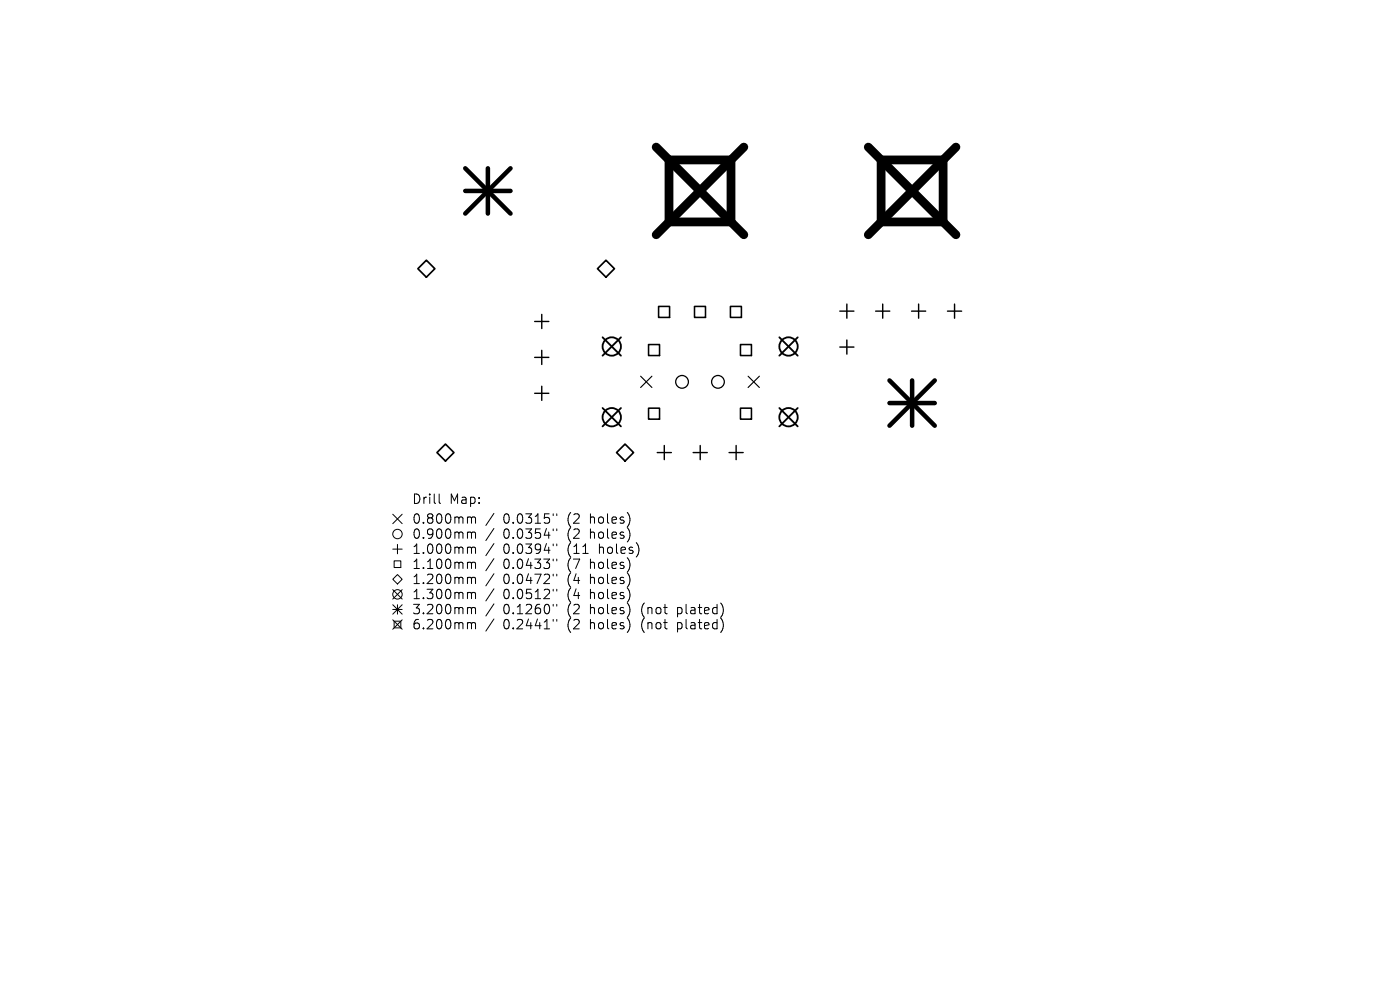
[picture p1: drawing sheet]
<svg xmlns="http://www.w3.org/2000/svg" width="297mm" height="210mm" viewBox="0 0 297 210" stroke-linecap="round" stroke-linejoin="round" font-family="sans-serif">
<defs><g id="words">
<g font-size="2.8">
<text x="87.3" y="107.2">Drill</text>
<text x="95.3" y="107.2">Map:</text>
<text x="87.3" y="111.4">0.800mm</text>
<text x="106.8" y="111.4">0.0315&quot;</text>
<text x="120.5" y="111.4">(2</text>
<text x="125.5" y="111.4">holes)</text>
<text x="87.3" y="114.6">0.900mm</text>
<text x="87.3" y="117.8">1.000mm</text>
<text x="106.8" y="114.6">0.0354&quot;</text>
<text x="106.8" y="117.8">0.0394&quot;</text>
<text x="120.5" y="114.6">(2</text>
<text x="120.5" y="117.8">(11</text>
<text x="125.5" y="114.6">holes)</text>
<text x="127.4" y="117.8">holes)</text>
<text x="87.3" y="121">1.100mm</text>
<text x="87.3" y="124.2">1.200mm</text>
<text x="106.8" y="121">0.0433&quot;</text>
<text x="106.8" y="124.2">0.0472&quot;</text>
<text x="120.5" y="121">(7</text>
<text x="120.5" y="124.2">(4</text>
<text x="125.5" y="121">holes)</text>
<text x="125.5" y="124.2">holes)</text>
<text x="87.3" y="127.4">1.300mm</text>
<text x="87.3" y="130.6">3.200mm</text>
<text x="106.8" y="127.4">0.0512&quot;</text>
<text x="106.8" y="130.6">0.1260&quot;</text>
<text x="120.5" y="127.4">(4</text>
<text x="120.5" y="130.6">(2</text>
<text x="125.5" y="127.4">holes)</text>
<text x="125.5" y="130.6">holes)</text>
<text x="136.5" y="130.6">(not</text>
<text x="144.3" y="130.6">plated)</text>
<text x="87.3" y="133.8">6.200mm</text>
<text x="106.8" y="133.8">0.2441&quot;</text>
<text x="120.5" y="133.8">(2</text>
<text x="125.5" y="133.8">holes)</text>
<text x="136.5" y="133.8">(not</text>
<text x="144.3" y="133.8">plated)</text>
</g>
</g></defs>
<path d="M135.9 79.8l2.4 2.4M138.3 79.8l-2.4 2.4M158.7 79.8l2.4 2.4M161.1 79.8l-2.4 2.4" fill="none" stroke="#000" stroke-width=".24"/>
<g fill="none" stroke="#000" stroke-width=".27">
<circle cx="144.7" cy="81" r="1.35"/>
<circle cx="152.3" cy="81" r="1.35"/>
</g>
<g fill="none" stroke="#000" stroke-width=".3">
<path d="M113.4 68.2h3M113.4 75.8h3M114.9 66.7v3M114.9 74.3v3M178.2 66h3M178.2 73.6h3M179.7 64.5v3M179.7 72.1v3M185.8 66h3M187.3 64.5v3M193.4 66h3M194.9 64.5v3"/>
<path d="M201 66h3M202.5 64.5v3M113.4 83.4h3M114.9 81.9v3M139.4 96h3M140.9 94.5v3M147 96h3M148.5 94.5v3M154.7 96h3M156.2 94.5v3"/>
</g>
<path d="M137.6 73.1h2.3v2.3h-2.3zM139.7 65h2.3v2.3h-2.3zM147.3 65h2.4v2.3h-2.4zM155 65h2.3v2.3h-2.3zM157.1 73.1h2.3v2.3h-2.3zM137.6 86.6h2.3v2.3h-2.3zM157.1 86.6h2.3v2.3h-2.3z" fill="none" stroke="#000" stroke-width=".33"/>
<path d="M88.7 57l1.8-1.8 1.8 1.8-1.8 1.8zM126.8 57l1.8-1.8 1.8 1.8-1.8 1.8zM92.7 96l1.8-1.8 1.8 1.8-1.8 1.8zM130.8 96l1.8-1.8 1.8 1.8-1.8 1.8z" fill="none" stroke="#000" stroke-width=".36"/>
<g fill="none" stroke="#000" stroke-width=".39">
<path d="M127.8 71.6l3.9 3.9M131.7 71.6l-3.9 3.9M165.3 71.6l3.9 3.9M169.2 71.6l-3.9 3.9M127.8 86.6l3.9 3.9M131.7 86.6l-3.9 3.9M165.3 86.6l3.9 3.9M169.2 86.6l-3.9 3.9"/>
<circle cx="129.8" cy="73.5" r="1.95"/>
<circle cx="167.3" cy="73.5" r="1.95"/>
<circle cx="129.8" cy="88.5" r="1.95"/>
<circle cx="167.3" cy="88.5" r="1.95"/>
</g>
<path d="M98.7 35.7l9.6 9.6M103.5 35.7v9.6M108.3 35.7l-9.6 9.6M98.7 40.5h9.6M188.7 80.7l9.6 9.6M188.7 85.5h9.6M193.5 80.7v9.6M198.3 80.7l-9.6 9.6" fill="none" stroke="#000" stroke-width=".96"/>
<path d="M139.2 31.2l18.6 18.6M141.9 33.9h13.2v13.2h-13.2zM157.8 31.2l-18.6 18.6M184.2 31.2l18.6 18.6M186.9 33.9h13.2v13.2h-13.2zM202.8 31.2l-18.6 18.6" fill="none" stroke="#000" stroke-width="1.9"/>
<g fill="none" stroke="#000" stroke-width=".21">
<path d="M83.3 109.1l2 2M83.3 116.5h2M83.6 119h1.4v1.4h-1.4zM84.3 115.5v2M85.3 109.1l-2 2M93.2 104.8v1.7l.3 .3M99.5 109.7h.2l.3 .2M99.5 112.9h.2l.3 .2M99.5 116.1h.2l.3 .2M99.5 119.3l.4 .1 .1 .1M100 109.9l.3-.2 .5 .1 .1 1.2M100 109.9v1.1"/>
<path d="M100 113.1v1.1M100 116.3v1.1M100 119.5v1.1M100 113.1l.3-.2 .5 .1 .1 1.2M100 116.3l.3-.2 .5 .1 .1 1.2M100 119.5l.3-.2 .5 .1 .1 1.2M104.8 108.9l-1.7 2.6M104.8 112.1l-1.7 2.6M104.8 115.3l-1.7 2.6M104.8 118.5l-1.7 2.6M117.4 109v.4M117.4 112.2v.4"/>
<path d="M117.4 115.4v.4M117.4 118.6v.4M118.1 109v.4M118.1 112.2v.4M118.1 115.4v.4M118.1 118.6v.4M83.3 122.9l1-1 1 1-1 1zM83.3 125.1l2 2M83.3 128.3l2 2M83.3 129.3h2M83.3 131.5l2 2M83.6 131.8h1.4v1.4h-1.4z"/>
<path d="M84.3 128.3v2M85.3 125.1l-2 2M85.3 128.3l-2 2M85.3 131.5l-2 2M99.5 122.5l.4 .1 .1 .1M99.5 125.7h.2l.3 .2M99.5 128.9h.2l.3 .2M99.5 132.1h.2l.3 .2M100 122.7v1.1M100 125.9v1.1M100 129.1v1.1M100 132.3v1.1"/>
<path d="M100 122.7l.3-.2 .5 .1 .1 1.2M100 125.9l.3-.2 .5 .1 .1 1.2M100 129.1l.3-.2 .5 .1 .1 1.2M100 132.3l.3-.2 .5 .1 .1 1.2M104.8 121.7l-1.7 2.6M104.8 124.9l-1.7 2.6M104.8 128.1l-1.7 2.6M104.8 131.3l-1.7 2.6M117.4 121.8v.4M117.4 125v.4M117.4 128.2v.4M117.4 131.4v.4"/>
<path d="M118.1 121.8v.4M118.1 125v.4M118.1 128.2v.4M118.1 131.4v.4"/>
<circle cx="84.3" cy="113.3" r="1"/>
<circle cx="84.3" cy="126.1" r="1"/>
</g>
<use href="#words"/>
</svg>
